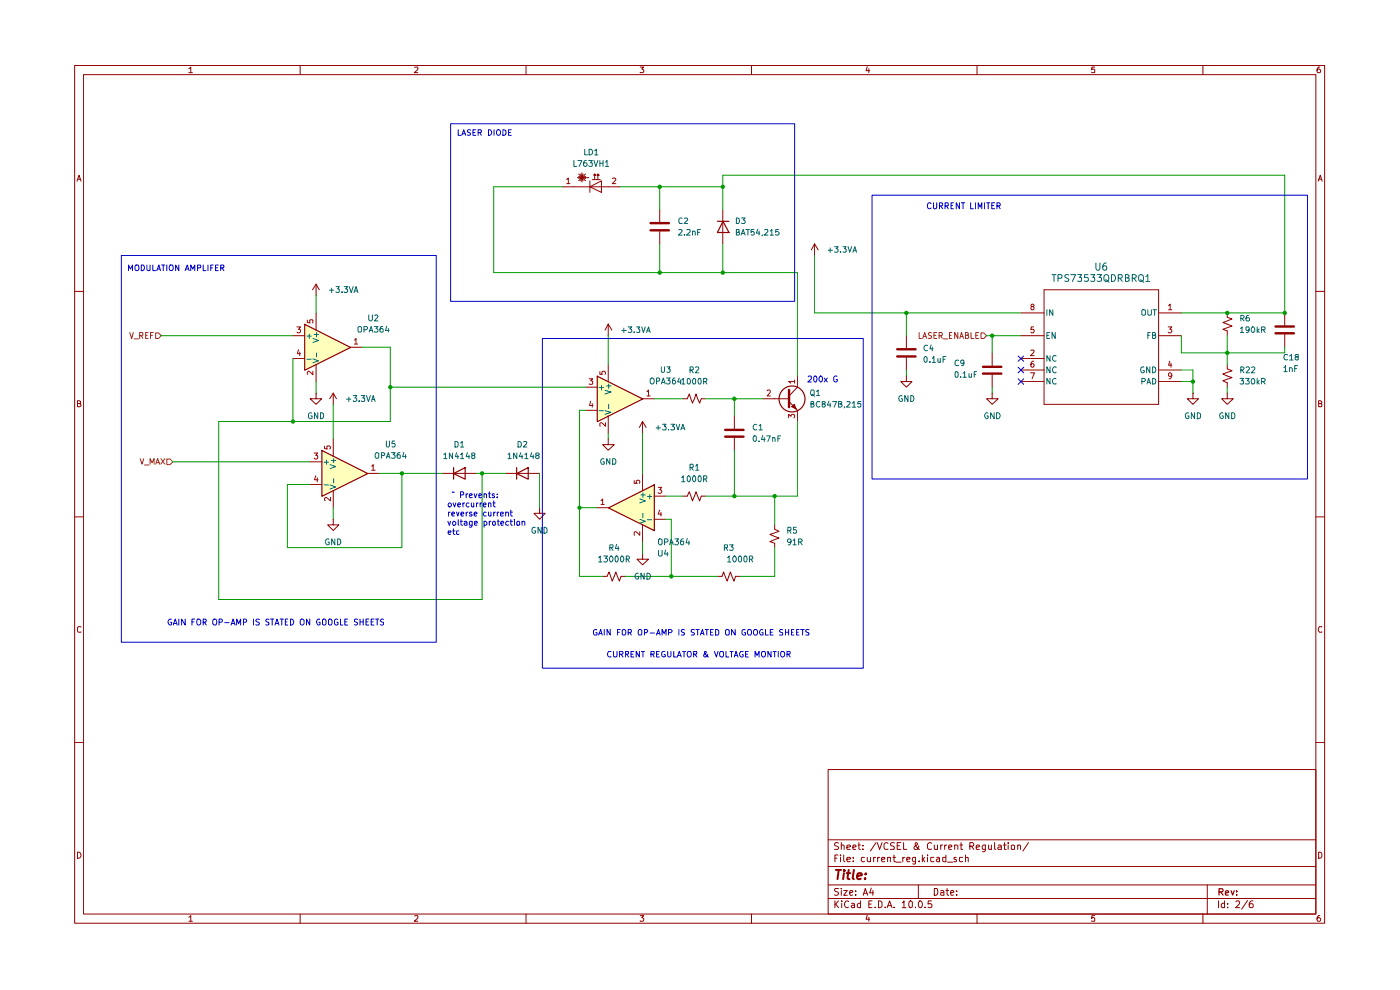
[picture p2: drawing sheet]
<svg xmlns="http://www.w3.org/2000/svg" width="297mm" height="210mm" viewBox="0 0 297 210" stroke-linecap="round" stroke-linejoin="round" font-family="sans-serif">
<g fill="none" stroke="#910000" stroke-width=".21">
<path d="M15.8 13.9h265.2v181.9h-265.2zM17.7 15.8h261.4v178.1h-261.4zM40 14.6l.5-.4v1.2M40 15.4h.8M63.7 13.9v1.9M88 14.3l.6-.1v.5l-.7 .7h.7M111.6 13.9v1.9M135.8 14.2h.8l-.5 .4 .5 .3-.1 .4h-.7M159.4 13.9v1.9M184 14.1l-.3 .9h.8M184.3 14.6v.8M207.3 13.9v1.9"/>
<path d="M232.2 14.2h-.5l-.1 .6 .1-.2h.4l.1 .2v.5h-.6M255.2 13.9v1.9M280 14.2a.55 .55 0 0 0-.6 .5l.2 .7h.4l.2-.2v-.3l-.3-.3h-.2l-.3 .3M16.3 38.4l.5-1.2 .4 1.2M16.5 38h.6M279.7 38.4l.4-1.2 .4 1.2M279.7 38h.6M15.8 61.8h1.9M279.1 61.8h1.9M16.4 85.6h.6v-.5l-.6-.1v1.3h.5l.3-.4-.3-.3M279.7 85.6h.5l.2-.3-.2-.3h-.5v1.3h.5l.2-.1v-.4l-.2-.2M15.8 109.6h1.9"/>
<path d="M279.1 109.6h1.9M17.2 133l-.6-.1-.2 .3v.7l.2 .2 .6-.1M280.4 133l-.5-.1-.2 .5 .2 .7 .5-.1M15.8 157.5h1.9M279.1 157.5h1.9M175.7 163.2h103.4v30.7h-103.4zM175.7 178.1h103.4M177.9 178.8l-.6-.1-.3 .4 .1 .2a.56 .56 0 0 1 .6 .3 .56 .56 0 0 1 0 .6h-.7M178.5 179.4l.1-.2 .5 .2v.8M178.5 178.7v1.5M179.7 179.7l.7-.1-.1-.3-.4-.1-.2 .2v.8h.6M180.9 179.7l.7-.1-.2-.4h-.3l-.2 .2v.6l.1 .2h.5"/>
<path d="M182 179.2h.5M182.2 178.7v1.3l.1 .2h.2M183.1 179.3v.1M185.8 178.7l-1.1 1.8M186.1 178.7l.5 1.5 .5-1.5M188.4 178.9l-.4-.2-.5 .4 .1 .9 .2 .2 .6-.1M189.7 178.8h-.6l-.2 .3 .2 .3a.53 .53 0 0 1 .5 .2 .53 .53 0 0 1 .1 .6h-.8M190.3 179.4h.5M191.1 178.7h-.8v1.5h.8M191.7 178.7v1.5h.7M194.9 179.4l-.3 .8-.6-.1v-.5l.7-.5-.1-.3-.3-.1a1.02 1.02 0 0 0 .8 1.5M197.6 178.9l-.4-.2-.4 .4 .1 .9 .1 .2 .6-.1"/>
<path d="M198.2 179.2l.1 1 .6-.1M198.9 179.2v1M199.6 179.2v1M200 179.2l-.4 .3M200.4 179.2v1M200.8 179.2l-.4 .3M201.3 179.7l.6-.1-.1-.4h-.4l-.1 .2v.6v.2h.5M202.5 179.4l.3-.2 .4 .2v.8M202.5 179.2v1M203.6 179.2h.6M203.9 178.7v1.5h.3M205.7 179.5l.8-.1a.45 .45 0 0 0-.2-.7h-.6v1.5"/>
<path d="M206.1 179.5l.5 .7M207.1 179.7l.7-.1v-.3l-.4-.1-.3 .2 .1 .8h.6M209 179.2v1.2l-.2 .3-.3-.1M209 179.3l-.4-.1-.2 .3 .1 .6 .5 .1M209.7 179.2l.1 1 .5-.1M210.3 179.2v1M211 178.7v1.3l.2 .2M211.8 179.3l.4-.1 .2 .2v.8h-.6v-.5l.6-.1M212.9 179.2h.5M213.1 178.7v1.5h.3M213.9 178.7v.2M213.9 179.2v1"/>
<path d="M214.5 179.4l.3-.2 .4 .2-.1 .8-.6-.1zM215.9 179.4l.2-.2 .4 .2v.8M215.9 179.2v1M218.2 178.7l-1.2 1.8M16.4 180.8a.65 .65 0 0 1 .8 .6 .65 .65 0 0 1-.8 .6zM40 194.6l.5-.4v1.2M40 195.4h.8M63.7 193.9v1.9M88 194.3l.6-.1v.5l-.7 .7h.7M111.6 193.9v1.9M135.8 194.2h.8l-.5 .5 .5 .2-.1 .4h-.7M159.4 193.9v1.9"/>
<path d="M175.7 190.6h103.4M175.7 187.7h103.4M175.7 183.8h103.4M177.1 191.1v1.4M177.1 182h.4M177.3 191.8l.6 .7M177.8 181.4h-.7v1.4M177.9 188.5l-.8 .1v.4l.6 .2 .2 .4-.4 .3-.5-.1M177.9 191.1l-.8 .8M178.3 181.4v.1M178.3 181.9v.9M178.5 188.5v.1"/>
<path d="M178.5 188.9v1M178.6 191.1v.2M178.6 191.6v.9M179 188.9h.7l-.7 1h.7M179 181.4v1.1l.2 .3M179.7 182.3l.7-.1-.1-.3h-.6v.1v.7h.6M180 191.3v-.1a.7 .7 0 0 0-.9 .5 .7 .7 0 0 0 .6 .8l.3-.1M180.3 189.4l.6-.2-.1-.3-.5 .1v.7l.1 .2 .5-.1M180.7 191.7l.4-.1 .2 .2v.7M181 182.6v.2M181 181.9v.1M181.3 191.9l-.7 .3 .2 .3 .5-.1"/>
<path d="M181.5 189.7v.2M181.5 189v.1M182.5 191.7a.45 .45 0 0 0-.6 .2l.1 .5h.5M182.5 191.1v1.4M183.1 180.1v.1M183.1 189.9l.5-1.4 .5 1.4M183.2 189.5h.8M183.4 181.9h-.5l-.2 .2v.4l.3 .3 .4-.1M184 194.1l-.3 .9h.8M184 181.9v.6a.37 .37 0 0 0 .3 .3 .37 .37 0 0 0 .4-.2M184.3 194.6v.8M184.3 191.8h.5"/>
<path d="M184.7 181.9v.9M184.8 188.4l-.3 1h.8M185 191.1h-.7v1.4h.7M185.2 188.9v1M185.3 181.9v.9M185.7 192.4v.1M185.8 181.9h-.4l-.1 .2M186.2 181.9v.9M186.4 191.1h.3l.4 .3v.8l-.4 .3h-.3zM186.6 181.9h-.2l-.2 .2M187 182.3l.7-.1-.1-.3h-.5l-.1 .1 .1 .7h.5M187.8 192.4v.1"/>
<path d="M188.2 192.5l.5-1.4 .5 1.4M188.3 182l.6-.1v.9M188.3 181.9v.9M188.4 192.1h.7M189.4 181.9h.6M189.7 192.4v.1M189.7 181.4v1.3l.3 .1M190.1 182.9h1.1M191.4 191.5l.4-.4v1.4M191.4 192.5h.8M191.5 181.9v.9M191.9 181.9h-.2l-.2 .2"/>
<path d="M192.4 182.3l.6-.1v-.3h-.6v.1v.7h.6M192.9 191.3l.3-.2 .4 .2-.1 1.1h-.6zM194.2 192.4v.1M194.2 182.7a.45 .45 0 0 1-.6-.2v-.5l.6-.1v1.2l-.2 .2-.4-.1M194.8 187.7v2.9M195 191.2l.2-.1a.75 .75 0 0 1 .5 .7 .75 .75 0 0 1-.5 .7l-.4-.5zM195 182.6v.2M195.7 181.4v1.4M195.8 182.2l.4 .6M196.2 181.9l-.5 .5M196.3 192.4v.1M196.8 181.4v.1"/>
<path d="M196.8 181.9v.9M197.6 191.1h-.7v.7h.7v.6h-.7M198.1 181.9l-.7 .1v.6l.3 .2 .4-.1M198.2 188.5h.5a.83 .83 0 0 1 .2 .9 .83 .83 0 0 1-.7 .5zM198.7 181.9h.5l.1 .9M199.3 182.2h-.4l-.3 .3 .3 .3 .4-.1M199.6 189h.6v.9M200.2 189.2l-.6 .2v.4h.6M200.7 181.9l-.7 .1v.6l.2 .2 .5-.1M200.7 188.9h.6M200.7 181.4v1.4M200.9 188.5v1.2l.4 .2"/>
<path d="M201 182.9h1.1M201.7 189.4l.7-.2-.1-.2-.5-.1-.1 .2 .1 .7h.5M202.9 181.9h-.5v.1l.1 .3 .4 .1v.3h-.5M202.9 189.7v.2M202.9 189v.1M204.2 181.9l-.7 .1v.6l.3 .2 .4-.1M204.8 182l.5-.1 .1 .9M204.8 181.4v1.4M207.3 193.9v1.9M232.2 194.2h-.5l-.1 .6 .1-.1h.4l.1 .1v.5h-.6M255.2 193.9v1.9M256.1 187.7v6.2"/>
<path d="M258.5 191.1v1.4M259.8 191.7l-.5-.1-.2 .3 .1 .5h.6M259.8 191.1v1.4M260.4 192.4v.1M260.4 191.7v.1M262.2 191.3l.2-.2h.3l.3 .4-.9 1h.9M264.7 191l-1.3 1.9M265.8 191.1h-.4a.96 .96 0 0 0-.2 1.3h.6l.1-.5-.3-.2-.5 .1-.1 .1M279.7 180.8h.4l.3 .3v.6l-.3 .3h-.4zM280 194.2a.55 .55 0 0 0-.6 .5l.2 .7h.4l.2-.2v-.3l-.3-.2h-.2l-.3 .2"/>
</g>
<path d="M258.6 189.2h.7l.2-.3-.1-.3-.8-.1v1.4M259 189.2l.5 .7M260 189.4l.6-.1-.1-.4-.4 .1-.1 .7 .1 .2h.5M261.2 188.9l.3 1 .3-1M262.3 189.8v.1M262.3 189v.2" fill="none" stroke="#910000" stroke-width=".25"/>
<path d="M177.3 184.5h1.1M177.9 184.5l-.2 2M179 185.2l-.1 1.3M179.1 184.5v.3M179.6 185.2h.8M180 184.5l-.2 1.7 .4 .3M181.1 184.5l-.2 1.7 .2 .3M181.8 185.9l1-.3v-.3a.6 .6 0 0 0-.9 .2v.9h.7M183.5 186.3v.2M183.7 185.3l.1 .1-.2 .1 .1-.2-.1 .2" fill="none" stroke="#910000" stroke-width=".42"/>
<g fill="#ffb">
<path d="M68.2 95.5l9.8 4.9-9.8 4.8z"/>
<path d="M64.6 68.8l9.7 4.9-9.7 4.8z"/>
<path d="M126.7 79.8l9.6 4.8-9.6 4.8z"/>
<path d="M129 107.7l9.8-4.9v9.7z"/>
</g>
<path d="M70.7 110.2v1.1h1.2l-1.2 1.2-1.2-1.2h1.2M70.7 110.2h.1M164.3 111.3v1l1 .4-2 .7 2 .7-2 .8 1 .3v1" fill="none" stroke="#910000" stroke-width=".21"/>
<path d="M35.4 97.4h.7l.6 .6-.6 .6h-.7z" fill="#fff"/>
<path d="M29.7 97.3l.4 1.2 .4-1.2M30.7 98.6h.9M31.8 98.5v-1.2l.5 .8 .4-.8v1.2M33 98.5l.4-1.2 .5 1.2M33.2 98.1h.6M34.1 97.3l.9 1.2M35 97.3l-.9 1.2M35.4 97.4h.7l.6 .6-.6 .6h-.7z" fill="none" stroke="#765500" stroke-width=".21"/>
<path d="M33 70.6h.6l.6 .6-.6 .6h-.6z" fill="#fff"/>
<path d="M27.5 70.5l.4 1.3 .4-1.3M28.5 71.9h.9M29.6 71.2h.5l.2-.2v-.3l-.2-.2h-.5v1.3M30 71.2l.3 .6M30.9 71.1h.3M31.4 70.5h-.5v1.3h.5M31.9 71.1h.4M32.5 70.5h-.6v1.3M33 70.6h.6l.6 .6-.6 .6h-.6z" fill="none" stroke="#765500" stroke-width=".21"/>
<g fill="none" stroke="#910000" stroke-width=".21">
<path d="M119.3 39.6h12.2M122.5 37.7h2.4M122.8 36.9l1.4 1.5M122.8 37.4l1.4 .4M123.2 36.9l.5 1.5M123.4 36.7v1.9M123.7 36.9l-.5 1.5M124.2 37.4l-1.4 .4M124.2 36.9l-1.4 1.5M125.1 39.6l2.5-1.2v2.4zM125.1 38.4v2.4M125.6 38.1h1.7"/>
<path d="M125.9 37.2l.3-.3 .2 .3-.2-.3v1.2M126.7 37.2l.1-.3 .3 .3-.3-.3v1.2M140 44.5v2.7M140 49.1v2.6M153.3 44.5v7.2M62.1 71.2h2.5M62.1 76h2.5M67.1 62.7h.1M67.1 60.3l-.8 1.2M67.1 60.3l.6 1.2M67.1 60.3v2.4M67.1 66.4v3.6"/>
<path d="M67.1 77.3v3.6M74.3 73.7h2.5M129 71.2h.1M129 68.8l-.6 1.2M129 68.8l.8 1.2M129 68.8v2.4M65.8 98h2.4M67.1 83.4v1.2h1.1l-1.1 1.2-1.3-1.2h1.3M67.1 83.4h.1M70.7 85.8h.1M70.7 83.4v2.4M70.7 93.1v3.7"/>
<path d="M70.7 83.4l-.8 1.2M70.7 83.4l.7 1.2M144.9 84.6h.9l.4-1 .7 1.9 .8-1.9 .7 1.9 .4-.9h.9M65.8 102.8h2.4M70.7 104.1v3.6M78 100.4h2.4"/>
</g>
<path d="M152.2 46.9h2.4M153.4 46.9l1.2 2.4h-2.4zM64.6 68.8l9.8 4.9-9.8 4.8zM68.3 95.5l9.7 5-9.7 4.8z" fill="none" stroke="#910000" stroke-width=".25"/>
<g fill="none" stroke="#b90000" stroke-width=".21">
<path d="M120.2 38.1l.4-.3v1.1M120.2 38.9h.7M129.9 37.8h.5l.2 .2-.7 .9h.7M63 69.3h.8l-.5 .6 .5 .1v.4l-.3 .2h-.3l-.2-.2M63.3 74.2l-.2 .8h.7M63.6 74.7v.7M65.2 67.9v.5l.6 .1-.1-.6h.7l-.1 .6M66.4 78.7v.8l-.9-.8-.3 .3 .1 .4M75.2 72.1l.3-.3v1.2M75.2 73h.7M66.6 96.1h.8l-.4 .5h.3v.7l-.5 .1-.2-.2M68.8 94.7v.5l.6 .1-.1-.6h.7l.1 .4-.2 .2"/>
<path d="M78.8 98.9l.4-.3v1.1M78.8 99.7h.8M67 100.9l-.3 .9h.8M67.3 101.3v.9M70.1 105.5v.8l-.9-.8-.4 .3 .2 .4"/>
</g>
<g fill="none" stroke="#006665" stroke-width=".21">
<path d="M65.1 71.3h.9M65.1 76.2h.9M65.6 70.9v.9M66.4 76.1l1.2 .4-1.2 .5M66.4 71.8l1.2 .4-1.2 .4M66.6 71h1M67.1 70.5v1M67.1 74.8v.9M68.8 98h.9M69.3 97.6v.9M70 98.6l1.2 .4-1.2 .4M70.3 97.7h.9"/>
<path d="M70.8 97.3v.8M68.8 102.9h.9M70 102.9l1.2 .4-1.2 .4M70.8 101.5v.9"/>
</g>
<path d="M138 47.3h3.9M138 48.9h3.9" fill="none" stroke="#910000" stroke-width=".51"/>
<path d="M208.1 70.6h.6l.6 .6-.6 .6h-.6z" fill="#fff"/>
<g fill="none" stroke="#765500" stroke-width=".21">
<path d="M195 70.5v1.3h.5M195.8 71.8l.4-1.3 .4 1.3M195.9 71.4h.5M197.6 70.6l-.4-.1-.3 .3 .1 .2 .5 .2v.5h-.6M198.1 71.1h.4M198.7 70.5h-.6v1.3h.6M199.2 71.2h.5l.2-.2v-.3l-.2-.2h-.5v1.3M199.6 71.2l.3 .6M200.2 71.9h.9M201.4 71.1h.4M201.9 70.5h-.5v1.3h.5M203.2 70.5v1.3l-.7-1.3v1.3"/>
<path d="M203.6 71.8l.4-1.3 .4 1.3M203.7 71.4h.6M204.8 71.1l.6-.1v-.3l-.2-.2h-.4v1.3l.6-.1 .1-.3-.3-.3M206 70.5v1.3h.6M207 71.1h.4M207.6 70.5h-.6v1.3h.6M208.1 70.6h.6l.6 .6-.6 .6h-.6z"/>
</g>
<path d="M172.8 54.2h.1M172.8 51.7l-.7 1.3M172.8 51.7l.8 1.3M172.8 51.7v2.5M164.3 84.6h3.1M167.4 85.2l1.8 1.8M169.2 82.1l-1.8 1.9" fill="none" stroke="#910000" stroke-width=".21"/>
<path d="M167.4 82.7v3.7" fill="none" stroke="#910000" stroke-width=".51"/>
<circle cx="168" cy="84.6" r="2.75" fill="none" stroke="#910000" stroke-width=".25"/>
<path d="M168 86.3l.5-.5 .4 1z" fill="#910000"/>
<g fill="none" stroke="#910000" stroke-width=".21">
<path d="M129 77.3v3.6M169.2 79.8v2.3M192.3 79.8v1.1h1.2l-1.2 1.2-1.2-1.2h1.2M192.3 79.8h.1M192.3 71.2v2.7M192.3 75.9v2.6M210.5 74.8v2.8M210.5 79.5v2.6M216.6 66.4h4.9M216.6 76h4.9M216.6 71.2h4.9M216.6 78.5h4.9"/>
<path d="M221.5 61.5h24.3v24.3h-24.3zM245.8 66.4h4.8M245.8 71.2h4.8M245.8 78.5h4.8M260.4 77.3v.9l1 .5-2 .6 2 .8-2 .7 1 .4v.9M260.4 66.4v.9l1 .4-2 .7 2 .8-2 .7 1 .3v1M272.5 66.4v2.6M272.5 71v2.7M124.2 82.1h2.5M124.2 87h2.5M129 93.1v1.2h1.3l-1.3 1.2-1.2-1.2h1.2M129 93.1h.1"/>
<path d="M129 88.2v3.7M136.3 91.9h.1M136.3 84.6h2.5M136.3 89.4l-.7 1.3M136.3 89.4l.8 1.3M136.3 89.4v2.5M155.8 88.2v2.7M155.8 92.9v2.6M161.9 84.6h2.4M168 86.3l.5-.5 .4 1zM169.2 87v2.4M210.5 83.4v1.2h1.3l-1.3 1.2-1.2-1.2h1.2"/>
<path d="M210.5 83.4h.1M216.6 80.9h4.9M245.8 80.9h4.8M253.1 83.4v1.2h1.2l-1.2 1.2-1.2-1.2h1.2M253.1 83.4h.1M260.4 83.4v1.2h1.2l-1.2 1.2-1.2-1.2h1.2M260.4 83.4h.1M93.8 100.4h7.3M107.2 100.4h7.3M114.5 107.7v1.2h1.2l-1.2 1.3-1.2-1.3h1.2M114.5 107.7h.1M126.7 107.7h2.3"/>
<path d="M136.3 117.4v1.2h1.3l-1.3 1.2-1.2-1.2h1.2M136.3 117.4h.1M136.3 100.4v3.7M136.3 111.3v3.7M138.8 105.2h2.4M138.8 110.2h2.4M144.9 105.2h.9l.4-.9 .7 2 .8-2 .7 2 .4-1.1h.9M127.8 122.3h1l.4-1 .7 2 .7-2 .8 2 .3-1h1M152.1 122.3h1.1l.3-1 .8 2 .6-2 .8 2 .3-1h1.1"/>
</g>
<g fill="none" stroke="#b90000" stroke-width=".21">
<path d="M127.3 78.8v.6h.5l-.1-.4 .2-.3 .5 .1v.6M218.6 79.1h.9l-.5 1.3M218.7 74.3h.6l.1 .3-.8 .8h.8M219 65l-.3-.2a.35 .35 0 0 1 .3-.3 .35 .35 0 0 1 .4 .3l-.3 .2a.4 .4 0 0 0-.4 .2 .4 .4 0 0 0 .1 .5l.5-.1a.36 .36 0 0 0-.2-.6M219.3 69.3h-.5l-.1 .6h.6v.6l-.4 .1-.2-.2M219.3 76.6a.72 .72 0 0 0-.6 .6 .72 .72 0 0 0 .3 .7l.3-.1 .1-.4a.35 .35 0 0 0-.4-.3 .35 .35 0 0 0-.3 .3M247.8 69.3h.8l-.4 .6 .4 .1v.4l-.3 .2h-.3l-.2-.2M247.9 64.9l.3-.4v1.2M247.9 65.7h.7M248.2 76.6l-.3 .9h.7M248.4 77v.9M248.6 79.6l-.3 .2h-.4v-.6l.4-.1a.72 .72 0 0 1 .3 .7 .72 .72 0 0 1-.6 .6"/>
<path d="M125 80.4h.7l-.4 .4 .4 .1v.6h-.7M125.3 85.1l-.2 .9h.7M125.6 85.6v.8M128.4 89.7v.7l-.8-.7-.3 .1v.6M137.2 83.1l.4-.4v1.3M137.2 84h.7M162.7 82.9l.2-.2h.3l.2 .2v.3l-.7 .8h.7M167.3 88.6v-.7l.5 .4 .1-.3h.6l.1 .5-.2 .1M168.6 80.9h-1.3l.4 .4M168.6 80.6v.7M127.5 106.2l.3-.4v1.2M127.5 107h.7"/>
<path d="M134.5 101.9v.6h.6l-.1-.4 .2-.2h.4v.6M135.7 112.8v.7l-.8-.7-.4 .1 .1 .6M139.6 103.4h.8l-.4 .5 .3 .1 .1 .4-.3 .2h-.3l-.2-.1M140 108.2l-.4 .9h.8M140.2 108.7v.8"/>
</g>
<path d="M190.3 74.1h3.9M190.3 75.6h3.9M208.5 77.8h3.9M208.5 79.2h3.9M270.6 69.3h3.9M270.6 70.7h3.9M153.8 91.2h3.9M153.8 92.6h3.9" fill="none" stroke="#910000" stroke-width=".51"/>
<g fill="none" stroke="#006665" stroke-width=".21">
<path d="M222.1 71.1h.4M222.1 65.7v1.2M222.7 70.5h-.6v1.3h.6M222.8 75.4v1.2l-.7-1.2v1.2M222.8 77.8v1.3l-.7-1.3v1.3M223.4 65.7v1.2l-.7-1.2v1.2M223.9 70.5v1.3l-.7-1.3v1.3M224 75.5l-.5-.1a.61 .61 0 0 0-.2 .8 .61 .61 0 0 0 .7 .3M224 78l-.1-.2a.64 .64 0 0 0-.6 .6 .64 .64 0 0 0 .6 .7l.1-.2M242.4 65.7h.4l.2 .2v.8l-.3 .2-.5-.2v-.8zM242.7 77.9l-.1-.1a.64 .64 0 0 0-.6 .6 .64 .64 0 0 0 .5 .7l.2-.2v-.3h-.2M243.5 65.7v.9l.3 .3 .4-.1 .1-.2v-.9"/>
<path d="M243.5 71.1h.3M243.9 77.8v1.3l-.7-1.3v1.3M244 70.5h-.5v1.3M244.5 71.1l.6-.1v-.3l-.2-.2h-.4v1.3l.6-.1 .1-.3-.3-.3M244.5 77.8a.64 .64 0 0 1 .7 .6 .64 .64 0 0 1-.7 .7zM244.6 65.7h.8M244.9 65.7v1.2M127.1 82.2h.9M127.1 87.1h.9M127.6 81.8v.9M128.4 87.1l1.2 .4-1.2 .4M128.4 82.8l1.2 .3-1.2 .5"/>
<path d="M128.7 81.9h.9M129.1 81.5v.9M129.1 85.8v.9M222.8 80.3v1.2l-.7-1.2v1.2M224 80.4a.61 .61 0 0 0-.7 .3 .61 .61 0 0 0 .2 .8l.5-.1M242.2 80.9h.5l.3-.2-.1-.3-.7-.1v1.2M243.3 81.5l.4-1.2 .4 1.2M243.4 81.1h.6M244.5 80.3a.66 .66 0 0 1 .7 .4 .66 .66 0 0 1-.3 .8h-.4zM135.7 110.2l1.2 .4-1.2 .4M135.7 105.8l1.2 .5-1.2 .4M136 105h.9"/>
<path d="M136.4 104.6v.9M136.4 108.9v.9M137.3 105.3h1M137.3 110.2h1M137.8 104.9v.9"/>
</g>
<path d="M126.7 79.8l9.7 4.8-9.7 4.9zM96.2 99.2v2.4M109.6 99.2v2.4M96.2 100.5l2.5-1.3v2.4zM109.6 100.5l2.5-1.3v2.4zM129.1 107.7l9.7-4.9v9.8z" fill="none" stroke="#910000" stroke-width=".25"/>
<g fill="none" stroke="#090" stroke-width=".21">
<path d="M119.3 39.6h-14.6v18.2h64.5v22M131.5 39.6h21.8M140 39.6v4.9M140 51.7v6.1M153.3 44.5v-7.3h119.2v29.2h-21.9M153.3 51.7v6.1M172.8 54.2v12.2h43.8M34.2 71.2h27.9M62.1 76v13.4M67.1 62.7v3.7M76.8 73.7h6v15.7h-36.4v37.8h55.9v-26.8M129 71.2v6.1"/>
<path d="M192.3 66.4v4.8M192.3 78.5v1.3M209.3 71.2h7.3M210.5 71.2v3.6M250.6 71.2v3.6h21.9v-1.1M250.6 78.5h2.5v4.9M260.4 71.2v6.1M36.7 98h29.1M67.1 80.9v2.5M70.7 85.8v7.3M82.8 82.1h41.4M124.2 87h-1.3v35.3h4.9"/>
<path d="M129 91.9v1.2M136.3 91.9v8.5M138.8 84.6h6.1M149.7 84.6h12.2M155.8 84.6v3.6M155.8 95.5v9.7M169.2 89.4v15.8h-19.5M210.5 82.1v1.3M250.6 80.9h2.5M260.4 82.1v1.3M70.7 107.7v2.5M80.4 100.4h13.4"/>
<path d="M85.3 100.4v15.8h-24.3v-13.4h4.8M101.1 100.4h6.1M114.5 100.4v7.3M122.9 107.7h3.8M136.3 115v2.4M141.2 105.2h3.7M141.2 110.2h1.2v12.1M164.3 105.2v6.1M164.3 116.2v6.1h-7.2M132.7 122.3h19.4"/>
</g>
<g fill="none" stroke="#0000ca" stroke-width=".21">
<path d="M95.6 26.2h73v37.7h-73zM97.2 27.5v1.2h.6M98 28.7l.4-1.2 .4 1.2M98.1 28.4h.5M99.8 27.6h-.6v.4l.5 .2 .1 .2-.2 .3-.5-.1M100.3 28.1h.5M100.9 27.5h-.6v1.2h.6M101.4 28.1h.6l.1-.5-.7-.1v1.2M101.8 28.1l.3 .6M103.6 27.5a.6 .6 0 0 1 .7 .6 .6 .6 0 0 1-.7 .6zM104.8 27.5v1.2M105.4 27.7l.3-.2a.6 .6 0 0 1 .5 .6 .6 .6 0 0 1-.5 .6l-.4-.4z"/>
<path d="M106.7 27.5l.6 .2 .1 .3-.1 .5-.4 .2h-.2zM107.9 28.1h.4M108.5 27.5h-.6v1.2h.6M25.7 54.2h66.8v82h-66.8zM27.3 57.4v-1.2l.4 .9 .4-.9v1.2M28.8 56.2h.5l.2 .4-.1 .6-.3 .2-.3-.1-.2-.3zM30 56.2h.4a.66 .66 0 0 1 .2 .8 .66 .66 0 0 1-.6 .4zM31.2 56.2v1l.2 .2 .4-.1v-1.1M32.4 56.2v1.2h.6M33.3 57.4l.4-1.2 .3 1.2M33.4 57.1h.6M34.3 56.2h.7"/>
<path d="M34.6 56.2v1.2M35.4 56.2v1.2M36.1 56.2h.5l.1 .4v.6l-.3 .2-.3-.1-.2-.3zM37.9 56.2v1.2l-.6-1.2v1.2M39.3 57.4l.4-1.2 .4 1.2M39.4 57.1h.6M40.5 57.4v-1.2l.4 .9 .4-.9v1.2M41.9 56.8h.6v-.6h-.6v1.2M43.1 56.2v1.2h.6M44.1 56.2v1.2M44.7 56.8h.3M45.2 56.2h-.5v1.2"/>
<path d="M45.7 56.8h.4M46.3 56.2h-.6v1.2h.6M46.8 56.8h.6v-.6h-.6v1.2M47.1 56.8l.4 .6M185 41.4h92.4v60.2h-92.4zM197.5 43.2l-.4-.2-.3 .4v.5l.1 .3 .4 .1 .2-.2M198 43v1.1l.2 .2 .4-.1 .1-.2v-1M199.3 43.7l.6-.1v-.5l-.6-.1v1.3M199.6 43.7l.4 .6M200.5 43.7l.7-.1v-.4l-.2-.2h-.5v1.3M200.8 43.7l.4 .6M201.8 43.6h.3"/>
<path d="M202.3 43h-.5v1.3h.5M203.5 43v1.3l-.6-1.3v1.3M204 43h.6M204.3 43v1.3M205.9 43v1.3h.6M206.9 43v1.3M207.5 44.3v-1.3l.4 .9 .4-.9v1.3M208.9 43v1.3M209.3 43h.7M209.6 43v1.3M210.4 43.6h.4M211 43h-.6v1.3h.6"/>
<path d="M211.5 43.7l.7-.1v-.4l-.2-.2h-.5v1.3M211.8 43.7l.4 .6M115.1 71.8h68v69.9h-68zM171.5 79.9l.1-.1h.4l.1 .1v.5l-.7 .6h.7M172.9 79.8a.68 .68 0 0 1 .4 .6 .68 .68 0 0 1-.4 .6l-.3-.2v-.8zM177.5 79.8h-.3l-.3 .3v.6l.1 .2 .4 .1 .2-.1v-.4h-.2M173.8 80l.3-.2a.68 .68 0 0 1 .4 .6 .68 .68 0 0 1-.4 .6 .77 .77 0 0 1-.3-1zM174.8 80.2l.7 .8M175.5 80.2l-.7 .8M95 110.6l.3 .8 .3-.8M95.1 112.9h.6l-.1-.3h-.4l-.1 .2v.4l.2 .2 .3-.1M95.2 106.8l.3-.1 .3 .2v.4l-.3 .2-.4-.2z"/>
<path d="M95.2 108.6v.9M95.5 108.6l-.3 .3M95.8 109.1l.6-.1-.1-.4-.5 .2v.5l.2 .2 .4-.1M95.9 104.5l.2-.2 .3 .2M96 112.6h.5M96.1 106.7l.3 .8 .3-.8M96.1 110.7l.3-.1 .3 .2-.1 .5h-.5zM96.2 112.2v1l.3 .2M96.9 108.6l.2 .9 .3-.9M97.1 107.1l.6-.1-.2-.3-.4 .2v.5l.2 .1 .3-.1M97.2 110.2v1.1l.2 .1M97.4 112.6l-.5 .1v.6h.5"/>
<path d="M97.6 110.6h.5M97.7 105l.6-.1v-.5l-.6-.1v1.3M97.8 109.1l.6-.1-.2-.4-.4 .2v.5l.2 .2 .3-.1M97.8 110.2v1.1l.3 .1M98.2 106.7v.8M98.5 110.7l.4-.1 .2 .1v.7M98.6 106.7l-.4 .2M98.9 104.7v.9M98.9 108.6v.9M99.1 110.9l-.6 .1v.3h.6M99.2 104.7l-.3 .3M99.2 108.6l-.3 .3"/>
<path d="M99.5 106.8l-.4-.1-.2 .2v.4l.2 .2 .4-.1M99.6 105.2l.6-.2v-.2l-.5-.1-.1 .2v.5l.1 .2 .5-.1M100 106.7v.7l.2 .1 .3-.1M100.1 108.7l-.4-.1-.1 .3 .4 .2 .2 .2-.2 .2-.4-.1M100.2 110.6v1l-.3 .2h-.3M100.2 110.7l-.5-.1-.1 .1v.6h.6M100.5 106.7v.8M100.6 104.7l.2 .9 .4-.9M100.6 109.1l.6-.1-.2-.4-.4 .2v.5l.2 .2 .3-.1M100.7 111l.6-.1-.2-.3-.4 .1v.6h.5M101.1 106.7v.8M101.4 106.7l-.3 .2"/>
<path d="M101.6 105.2l.6-.2-.1-.2h-.5v.7h.5M101.9 106.7v.8M102.2 106.7l-.3 .2M102.5 107.1l.6-.1-.1-.3-.5 .2v.5l.2 .1 .3-.1M102.7 104.8l.3-.1 .2 .2v.7M102.7 110.7l.3-.1 .3 .2-.1 .5h-.5M102.7 104.7v.9M102.7 110.6v1.2M103.1 108.7l-.3-.1-.3 .3v.3l.3 .3 .3-.1M103.6 106.9l.2-.2 .3 .1v.7M103.6 108.6v.7l.2 .2 .3-.2M103.6 104.7h.5"/>
<path d="M103.6 106.7v.8M103.8 104.3v1.2l.3 .1M103.8 110.6v.8M104.1 110.6l-.3 .2M104.1 108.6v.9M104.6 110.7l.3-.1 .2 .1v.6h-.5zM104.6 106.7h.5M104.7 106.3v1.1l.4 .1M104.7 108.6v.9M104.9 104.8l-.3-.1-.2 .2 .2 .3h.3v.3h-.5M105.1 108.6l-.4 .3M105.5 105.4v.2"/>
<path d="M105.5 104.8v.1M105.5 108.6v.9M105.5 110.6h.4M105.7 110.2v1.1l.2 .1M105.8 108.6l-.3 .3M106.2 109.1l.6-.1v-.3l-.5-.1-.1 .2v.5l.1 .2 .5-.1M106.3 111l.6-.1-.2-.3-.4 .1v.6l.1 .1 .4-.1M107.3 108.8l.1-.2 .5 .2v.7M107.3 108.6v.9M107.9 110.7l-.4-.1-.2 .2 .1 .5h.5M108.2 108.6h.5M108.2 110.6h.5"/>
<path d="M108.4 108.2v1.1l.3 .2M108.4 110.2v1.1l.3 .1M109.1 110.2v.1M109.1 110.6v.8M109.6 110.7l.2-.1 .4 .1v.6h-.6zM110.7 110.7l.2-.1 .4 .1v.7M110.7 110.6v.8M36.3 131.4l-.1-.1a.64 .64 0 0 0-.6 .6 .64 .64 0 0 0 .6 .7l.2-.2v-.4h-.2M36.7 132.6l.5-1.3 .4 1.3M36.8 132.3h.6M37.9 131.3v1.3M39.3 131.3v1.3l-.8-1.3v1.3"/>
<path d="M40.7 131.9h.5M41.3 131.3h-.6v1.3M42 131.3l.3 .1a.74 .74 0 0 1 .2 1l-.5 .2a.86 .86 0 0 1 0-1.3zM43.1 132l.6-.1v-.5l-.6-.1v1.3M43.4 132l.4 .6M45.2 131.5l.3-.2 .4 .2 .1 .7-.4 .4-.4-.2zM46.5 132l.6-.1 .1-.4-.7-.2v1.3M47.7 132.1h.9M49 132.6l.4-1.3 .5 1.3M49.1 132.3h.6M50.2 132.6v-1.3l.4 1 .5-1v1.3M51.6 132l.6-.1v-.5l-.6-.1v1.3"/>
<path d="M53.8 131.3v1.3M55 131.4l-.5-.1-.2 .3 .1 .2 .5 .2 .1 .3-.2 .3-.5-.1M57.1 131.4h-.6v.4l.5 .2 .1 .3-.3 .3-.4-.1M57.4 131.3h.7M57.7 131.3v1.3M58.3 132.6l.5-1.3 .4 1.3M58.5 132.3h.5M59.4 131.3h.7M59.8 131.3v1.3M60.5 131.9h.4M61 131.3h-.5v1.3h.5M61.6 131.3a.64 .64 0 0 1 .7 .7 .64 .64 0 0 1-.7 .6z"/>
<path d="M63.8 131.5l.2-.2 .4 .2 .1 .7-.3 .4-.4-.2zM65.7 131.3v1.3l-.7-1.3v1.3M67.8 131.4l-.1-.1a.64 .64 0 0 0-.6 .6 .64 .64 0 0 0 .6 .7l.2-.2v-.4h-.2M68.4 131.5l.5-.2a.86 .86 0 0 1 0 1.3l-.5-.2zM69.7 131.5l.5-.2a.86 .86 0 0 1 0 1.3l-.5-.2zM71.6 131.4l-.3-.1-.3 .4v.6l.3 .3 .4-.2v-.4h-.2M72.2 131.3v1.3h.5M73.2 131.9h.4M73.7 131.3h-.5v1.3h.5M75.9 131.4l-.5-.1-.2 .2v.3l.5 .2 .2 .3-.3 .3-.4-.1M76.4 131.9h.6M76.4 131.3v1.3"/>
<path d="M77 131.3v1.3M77.6 131.9h.5M78.2 131.3h-.6v1.3h.6M78.7 131.9h.5M79.3 131.3h-.6v1.3h.6M79.7 131.3h.7M80 131.3v1.3M81.4 131.4l-.5-.1-.2 .3 .1 .2 .6 .3v.3l-.2 .2-.5-.1M126.6 133.6h-.5l-.2 .3v.6l.2 .2 .6-.1v-.4h-.3M127 134.7l.4-1.2 .4 1.2M127.1 134.4h.6M128.2 133.5v1.2"/>
<path d="M129.5 133.5v1.2l-.7-1.2v1.2M129.6 138.3l-.5-.1a.61 .61 0 0 0-.2 .7 .61 .61 0 0 0 .7 .4M130.1 138.2v.9l.3 .3 .4-.1 .1-.2v-.9M131 134.1h.4M131.4 138.8h.6l.2-.5-.2-.1h-.6v1.2M131.6 133.5h-.6v1.2M131.7 138.8l.5 .6M132 133.7l.5-.2a.86 .86 0 0 1 .1 1.2h-.4l-.2-.2zM132.7 138.8h.6v-.6h-.6v1.2M132.9 138.8l.5 .6M133.3 134.2h.5l.1-.2v-.3l-.1-.2h-.5v1.2M133.6 134.2l.3 .5"/>
<path d="M133.9 138.8h.4M134.5 138.2h-.6v1.2h.6M135.6 133.5l.5 .2v.8l-.1 .2h-.4a.86 .86 0 0 1 0-1.2zM135.6 138.2v1.2l-.6-1.2v1.2M136.1 138.2h.6M136.4 138.2v1.2M136.7 134.2h.5l.2-.4-.2-.3h-.5v1.2M137.9 134.3h1M138.1 138.8h.6l.1-.5-.7-.1v1.2M138.4 138.8l.4 .6M139.3 134.7l.4-1.2 .3 1.2M139.3 138.8h.4"/>
<path d="M139.4 134.4h.6M139.9 138.2h-.6v1.2h.6M140.5 134.7v-1.2l.4 .9 .4-.9v1.2M141.1 138.2h-.5l-.2 .2 .1 .8 .3 .2 .3-.1v-.4h-.2M141.6 138.2v.9a.35 .35 0 0 0 .4 .3 .35 .35 0 0 0 .3-.3v-.9M141.8 134.2h.5l.3-.4-.3-.3h-.5v1.2M142.9 138.2v1.2h.6M143.7 139.4l.4-1.2 .4 1.2M143.9 139h.5M144 133.5v1.2M144.8 138.2h.7M145.1 138.2v1.2"/>
<path d="M145.2 133.6l-.4-.1-.3 .3 .1 .2 .5 .2v.5h-.6M147.2 138.8h.5v-.6h-.5v1.2M147.3 133.6l-.5-.1-.2 .2v.3l.7 .4-.1 .3h-.6M147.4 138.8l.4 .6M147.7 133.5h.6M148 133.5v1.2M148.6 134.7l.4-1.2 .4 1.2M148.7 134.4h.6M149.6 133.5h.7M149.9 133.5v1.2M150.1 138.8l-.2 .5a.36 .36 0 0 1-.5 0 .36 .36 0 0 1 0-.5l.4-.3v-.3h-.3l-.1 .2 .9 1M150.7 134.1h.4"/>
<path d="M151.3 133.5h-.6v1.2h.6M151.6 138.2l.4 1.2 .3-1.2M151.8 133.5l.5 .1 .2 .3v.6l-.2 .2h-.5zM153.9 133.7l.3-.2 .5 .2v.8l-.2 .2h-.4l-.2-.2zM154 138.2v1.2h.6M154.9 138.2h.6M155.2 138.2v1.2M155.8 139.4l.3-1.2 .5 1.2M155.9 139h.6M156 133.5v1.2l-.8-1.2v1.2M157.7 138.2h-.6a.61 .61 0 0 0-.2 .7 .61 .61 0 0 0 .8 .4v-.4h-.2M158.1 133.6l-.3-.1-.4 .4v.6l.3 .2 .5-.1v-.4h-.3"/>
<path d="M158.2 138.8h.4M158.7 133.7l.2-.2 .4 .1a.87 .87 0 0 1 0 1.1h-.5l-.2-.3zM158.8 138.2h-.6v1.2h.6M159.9 133.7l.3-.2 .3 .1a.87 .87 0 0 1 0 1.1h-.5l-.1-.3zM160.2 139.4v-1.2l.4 .8 .4-.8v1.2M161.7 138.2h.5a.77 .77 0 0 1-.1 1.2l-.4-.1a.87 .87 0 0 1 0-1.1zM161.8 133.6l-.1-.1a.66 .66 0 0 0-.6 .5 .66 .66 0 0 0 .3 .7l.5-.1v-.4h-.3M162.4 133.5v1.2h.6M163.4 134.1h.4M163.6 138.2v1.2l-.7-1.2v1.2M164 133.5h-.6v1.2h.6M164 138.2h.7"/>
<path d="M164.3 138.2v1.2M165.1 138.2v1.2M165.8 138.2h.4a.74 .74 0 0 1 .2 1l-.5 .2a.86 .86 0 0 1-.1-1.2zM166 133.6l-.4-.1-.2 .3v.2l.6 .3v.3l-.6 .1M166.6 134.1h.7M166.6 133.5v1.2M167 138.8h.6v-.6h-.6v1.2M167.2 138.8l.4 .6M167.3 133.5v1.2M167.9 134.1h.3M168.4 133.5h-.5v1.2h.5M169 134.1h.3"/>
<path d="M169.5 133.5h-.5v1.2h.5M169.8 133.5h.8M170.3 133.5v1.2M171.6 133.6l-.4-.1-.3 .2v.3l.6 .2 .1 .2-.1 .3h-.6"/>
<circle cx="146.2" cy="138.7" r=".58"/>
<circle cx="153.1" cy="138.7" r=".57"/>
</g>
<path d="M216 75.5l1.2 1.1M216 77.9l1.2 1.2M217.2 75.5l-1.2 1.1M217.2 77.9l-1.2 1.2M216 80.4l1.2 1.1M217.2 80.4l-1.2 1.1" fill="none" stroke="#00008a" stroke-width=".21"/>
<g fill="#090">
<circle cx="155.8" cy="84.6" r=".47"/>
<circle cx="210.5" cy="71.2" r=".47"/>
<circle cx="192.3" cy="66.4" r=".47"/>
<circle cx="62.1" cy="89.4" r=".47"/>
<circle cx="82.8" cy="82.1" r=".47"/>
<circle cx="85.3" cy="100.4" r=".47"/>
<circle cx="153.3" cy="39.6" r=".47"/>
<circle cx="153.3" cy="57.8" r=".47"/>
<circle cx="140" cy="57.8" r=".47"/>
<circle cx="140" cy="39.6" r=".47"/>
<circle cx="260.4" cy="66.4" r=".47"/>
<circle cx="272.5" cy="66.4" r=".47"/>
<circle cx="253.1" cy="80.9" r=".47"/>
<circle cx="260.4" cy="74.8" r=".47"/>
<circle cx="122.9" cy="107.7" r=".47"/>
<circle cx="102.3" cy="100.4" r=".47"/>
<circle cx="164.3" cy="105.2" r=".47"/>
<circle cx="155.8" cy="105.2" r=".47"/>
<circle cx="142.4" cy="122.3" r=".47"/>
</g>
<g fill="none" stroke="#006665" stroke-width=".21">
<path d="M121.8 34v1.3h.5M122.6 34h.8l-.5 1.3M124 31.7v1.2h.6M124.4 34l-.4 .2-.2 .9 .2 .2h.3l.2-.2-.1-.6h-.4l-.2 .3M124.9 34h.7l-.4 .5 .4 .1v.5l-.2 .2h-.3l-.2-.2M125 31.7h.5a.66 .66 0 0 1 .2 .8 .66 .66 0 0 1-.7 .4zM126 34l.4 1.3 .4-1.3M126.2 32l.3-.3v1.2M126.2 32.9h.6M127.3 34v1.3M127.3 34.6h.6M127.9 34v1.3"/>
<path d="M128.4 34.4l.4-.4v1.3M128.4 35.3h.7M144 48.8l.5-.1 .2 .3-.8 .9h.8M144.7 46.3a.45 .45 0 0 0-.7 .2v.7l.2 .2 .5-.1M145.2 49.8v.1M145.2 46.3l.4-.1 .3 .4-.8 .8h.8M145.7 48.8l.6-.1 .1 .5-.8 .7h.8M146.9 49.2l.2-.2 .3 .1 .1 .8M146.9 49v.9M148 49.3h.4M148.6 48.7h-.6v1.2M156.2 49.3h.4l.2-.2-.1-.4h-.5v1.2l.6-.1 .1-.4-.3-.1"/>
<path d="M156.2 46.2a.66 .66 0 0 1 .7 .5 .66 .66 0 0 1-.3 .7h-.4zM157.2 49.9l.5-1.2 .4 1.2M157.3 46.2h.8l-.4 .5 .4 .2v.3l-.2 .2-.6-.1M157.4 49.5h.5M158.2 48.7h.8M158.7 48.7v1.2M159.9 48.7h-.6v.6l.5-.2 .2 .3-.1 .4h-.6M160.8 48.6l-.4 .8h.8M161 49v.9M161.8 49.8l-.2 .2M162.2 48.8l.6-.1 .1 .3-.8 .9h.8M163.4 49l.3-.3v1.2"/>
<path d="M163.4 49.9h.7M165.2 48.7h-.6l-.1 .6 .2-.2h.3l.3 .3-.1 .4h-.7M175.7 53.1h.9M176.1 52.6v.9M177 52.3h.8l-.4 .4 .4 .3-.1 .4h-.7M178.3 53.4v.1M178.8 52.3h.7l-.3 .4 .3 .2v.5h-.7M179.9 52.3l.4 1.2 .4-1.2M180.9 53.5l.5-1.2 .3 1.2M181 53.2h.6M223.2 58.3h.8M223.6 58.3v1.4"/>
<path d="M224.5 59l.7-.1v-.6h-.7v1.4M226.7 58.3h-.7v.5l.6 .3 .1 .3-.3 .3-.5-.1M227.2 58.3h1l-.7 1.4M228.6 58.3h.8l-.4 .5 .4 .1v.7h-.8M230.8 58.3h-.7l-.1 .6 .7-.1 .2 .3-.1 .5h-.8M231.4 58.3h.8l-.4 .5h.4v.8h-.8M232.5 55.8v1.2l.3 .3h.3l.2-.3v-1.2M232.8 58.3h.9l-.5 .5 .4 .1v.7h-.8M234.3 58.4l.2-.1a.57 .57 0 0 1 .7 .5l-.1 .7-.2 .2-.5-.1a.88 .88 0 0 1-.1-1.2zM234.5 59.4l.8 .5M234.7 55.8h-.3a1.04 1.04 0 0 0-.3 1.4h.6l.1-.6-.3-.2-.5 .1-.1 .1M235.8 58.3a.73 .73 0 0 1 .9 .7 .73 .73 0 0 1-.9 .7z"/>
<path d="M237.2 59l.8-.1v-.6h-.8v1.4M237.6 59l.5 .7M238.8 58.9l.6-.1 .1-.3-.3-.2h-.4v1.4h.5l.2-.1v-.5l-.3-.2M240.2 59l.7-.1 .1-.4-.3-.2h-.5v1.4M240.5 59l.5 .7M241.6 58.4l.3-.1a.57 .57 0 0 1 .7 .5l-.1 .7-.3 .2-.4-.1a.88 .88 0 0 1-.2-1.2zM241.9 59.4l.8 .5M243.1 58.7l.4-.4v1.4M243.1 59.7h.8M69.9 61.6h.9M70.4 61.1v1M71.3 60.8h.7l-.4 .5 .4 .1v.5l-.2 .2h-.3l-.2-.2"/>
<path d="M72.6 61.9v.2M73 60.8h.7l-.4 .5h.4v.7l-.5 .1-.2-.2M74.1 60.8l.4 1.3 .4-1.3M75.1 62.1l.4-1.3 .4 1.3M75.3 61.7h.6M75.9 69.4l.3-.1 .5 .1v.9l-.2 .1h-.4l-.2-.1zM77.2 69.9h.5l.3-.2-.1-.4h-.7v1.1M78.2 66.8v1l.3 .3h.2l.3-.3v-1M78.3 70.4l.4-1.1 .4 1.1M78.4 70.1h.6M79.4 69.3h.8l-.4 .4 .4 .2v.4l-.2 .1h-.6M79.5 67l.4-.2 .3 .3-.8 1h.8"/>
<path d="M81.2 69.3h-.4a.94 .94 0 0 0 0 1.1h.5v-.5l-.4-.2-.3 .2M82 69.2l-.2 .9h.8M82.4 69.7v.7M131.9 70.1h.9M132.3 69.6v.9M133.3 69.3h.7l-.4 .5 .4 .2-.1 .4h-.6M134.5 70.4v.1M135 69.3h.7l-.3 .5 .3 .1v.5h-.7M136.1 69.3l.4 1.2 .4-1.2M137.2 70.5l.4-1.2 .3 1.2M137.2 70.2h.6M140.3 77.8v.9a.35 .35 0 0 0 .3 .3 .35 .35 0 0 0 .4-.3v-.9"/>
<path d="M141.5 77.8h.7l-.4 .4 .4 .1v.6h-.7M146.4 78.5h.5l.2-.2v-.3l-.2-.2h-.5v1.3M146.6 78.5l.5 .6M147.6 78l.4-.2 .3 .3-.8 1h.8M196.2 75.7l.2-.1 .3 .3v.7l-.3 .3a.71 .71 0 0 1-.2-1.2zM196.8 73.3l-.5-.1a.61 .61 0 0 0-.3 .8 .61 .61 0 0 0 .8 .3M197.3 76.7v.2M197.5 73.2l-.2 .8h.7M197.8 76l.3-.4v1.3M197.8 76.9h.7M197.8 73.7v.7M199 76v.7l.1 .2 .4-.2"/>
<path d="M199.5 76v.9M200.1 76.2h.4M200.7 75.6h-.6v1.3M202.7 78.9l.3-.1a.86 .86 0 0 1 .1 1.2h-.3l-.2-.2zM203.4 76.5l-.4-.1-.4 .3v.6l.3 .3 .5-.1M203.8 79.9v.1M204.3 79.2l.3-.4v1.2M204.5 76.9v.1a.42 .42 0 0 1-.6 0 .42 .42 0 0 1 0-.5h.6v.8l-.2 .3h-.3M205.6 79.2v.8l.5-.1M206.1 79.2v.8M206.7 79.4h.3M207.2 78.8h-.5v1.2"/>
<path d="M263.1 69.7l.4-.4v1.2M263.1 70.5h.7M263.2 78.5h.5l.2-.3-.2-.4h-.5v1.3M263.2 67.6h.5l.2-.3-.1-.3-.6-.1v1.2M263.5 78.5l.4 .6M263.5 67.6l.4 .5M264.3 78l.2-.2h.3l.3 .3-.8 1h.8M264.9 66.9l-.4 .1a.94 .94 0 0 0 0 1.1h.4l.2-.2v-.3l-.2-.2h-.4l-.2 .2M265 69.9l-.2 .2h-.3l-.2-.2v-.5l.5-.1 .2 .3-.2 .8-.4 .1M265.5 78l.4-.2 .3 .2v.3l-.8 .8h.8M265.6 69.3h.2a.62 .62 0 0 1 .4 .6 .62 .62 0 0 1-.4 .6 .77 .77 0 0 1-.2-1.2zM266.7 69.3v1.2"/>
<path d="M266.8 70.1l.3 .4M267.1 69.8l-.4 .4M267.6 69.9h.6l.2-.1-.1-.4-.7-.1v1.2M268 69.9l.4 .6M272.4 78l.3-.4v1.2M272.4 78.8h.7M273.1 75.3l-.5-.1a.61 .61 0 0 0-.2 .8 .61 .61 0 0 0 .7 .3M273.6 78.1l.2-.1 .4 .1v.7M273.6 75.5l.4-.3v1.2M273.6 78v.8M273.6 76.4h.7M274.7 78.1h.4"/>
<path d="M275 75.7l-.3-.3 .2-.2h.4l.1 .4a.51 .51 0 0 0-.6 .7h.6v-.5l-.1-.1M275.3 77.6h-.6v1.2M66.1 87.6l-.3-.1-.4 .4v.6l.4 .3 .4-.2v-.4h-.2M67.4 87.5v1.3l-.7-1.3v1.3M68 87.5a.64 .64 0 0 1 .7 .7 .64 .64 0 0 1-.7 .6zM73.5 84.7h.9M74 84.2v1M74.9 83.9h.8l-.4 .5 .4 .2v.3l-.3 .3h-.3l-.2-.2M76.2 85v.2M76.6 83.9h.8l-.4 .5h.3v.7l-.5 .1-.2-.2M77.7 83.9l.4 1.3 .5-1.3M78.8 85.2l.4-1.3 .4 1.3"/>
<path d="M78.9 84.8h.6M79.8 96l.6 .2v.8l-.2 .2h-.4a.86 .86 0 0 1 0-1.2zM80.9 96.6h.6l.1-.2-.1-.3-.6-.1v1.2M82 97.2l.4-1.2 .3 1.2M82 93.6v1.1l.1 .1h.3l.2-.2v-1M82 96.9h.6M83.1 96h.7l-.4 .4 .4 .3v.3l-.1 .2-.6-.1M83.7 93.6h-.5l-.1 .6 .6-.1v.6l-.4 .1-.2-.1M84.8 96l-.4 .1a.94 .94 0 0 0 0 1.1l.5-.1v-.5l-.4-.2-.3 .3M85.7 95.9l-.3 1h.8M86 96.4v.8M94.2 96.4l.3-.3v1.2"/>
<path d="M94.2 97.3h.6M96 96.1v1.2l-.7-1.2v1.2M96.5 93.6h.4l.3 .3v.7l-.2 .2h-.5zM96.9 96l-.3 .9h.7M97.1 96.5v.8M97.7 96.4l.3-.3v1.2M97.7 94l.3-.4v1.2M97.7 97.3h.7M97.7 94.8h.7M99.1 96l-.2 .9h.8M99.5 96.5v.8M100.2 96.6l-.1-.1 .1-.4h.4l.2 .2-.1 .2-.6 .2v.5l.1 .1 .5-.1 .1-.2-.3-.4"/>
<path d="M107.8 96.4l.3-.3v1.2M107.8 97.3h.7M109.6 96.1v1.2l-.6-1.2v1.2M109.9 93.6h.3l.4 .3v.7l-.2 .2h-.5zM110.5 96l-.3 .9h.7M110.7 96.5v.8M111.1 93.7l.4-.1 .3 .4-.8 .8h.8M111.3 96.4l.4-.3v1.2M111.3 97.3h.7M112.8 96l-.3 .9h.8M113.1 96.5v.8M113.9 96.6l-.3-.2 .2-.3h.4l.2 .2-.1 .2a.51 .51 0 0 0-.6 .7h.6l.1-.3-.3-.3"/>
<path d="M128.1 97.4l-.1-.1a.66 .66 0 0 0-.6 .5 .66 .66 0 0 0 .3 .7l.5-.1v-.4h-.3M129.4 97.3v1.2l-.7-1.2v1.2M130 97.3h.3l.3 .3v.6l-.1 .3h-.5zM138 80.4l.3-.2 .4 .2 .1 .6-.4 .5-.4-.2zM139.2 90.8h.9M139.3 80.9l.6-.1v-.5l-.6-.1v1.3M139.6 90.3v.9M140.3 81.5l.4-1.3 .4 1.3M140.5 81.1h.5M140.5 90h.8l-.4 .4 .4 .3-.1 .5-.7-.1M141.4 80.2h.8l-.5 .5h.4v.7l-.5 .1-.2-.2M141.8 91.1v.1"/>
<path d="M142.3 90h.8l-.4 .4 .4 .3v.3l-.2 .2-.6-.1M143.2 80.2l-.4 .1-.1 .2v.8l.4 .2 .2-.3v-.3l-.1-.2h-.4l-.1 .2M143.4 90l.5 1.2 .3-1.2M144.1 80.2l-.3 .8h.7M144.4 80.6v.9M144.4 91.2l.5-1.2 .4 1.2M144.5 90.8h.6M144.6 80.6l.4-.3v1.2M144.6 81.5h.7M145.9 80.4h.1a.6 .6 0 0 1 .5 .4 .6 .6 0 0 1-.2 .7h-.3l-.2-.2zM146.4 99.1h.7v-.5l-.2-.1h-.5v1.2M146.6 99.1l.5 .6"/>
<path d="M147.1 80.4l.2-.1 .3 .2v.8l-.2 .2h-.3l-.2-.5zM147.6 98.9l.3-.4v1.2M147.6 99.7h.7M148.2 80.4l.3-.1a.91 .91 0 0 1 .1 1.2l-.4-.1zM149.3 80.9h.5l.1-.1v-.4l-.6-.1v1.2M149.6 80.9l.3 .6M159.9 92.5h.4l.1 .1v.8l-.3 .2a.84 .84 0 0 1-.2-1.1zM160.5 90.1a.61 .61 0 0 0-.7 .3 .61 .61 0 0 0 .2 .8l.5-.1M161 93.6h.1M161 90.3l.4-.3v1.2M161 91.2h.7M161.8 92.4l-.3 .8h.8"/>
<path d="M162.1 92.8v.8M162.6 92.5h.8l-.5 1.1M163.9 93l.2-.2 .2 .1 .1 .7M163.9 92.8v.8M165 93.1h.4M165.6 92.5h-.6v1.1M172 85.7h.6v-.5h-.6v1.2h.5l.2-.5-.3-.2M172.1 82.7h.5l.1 .2v.8l-.5 .2a.86 .86 0 0 1-.1-1.2zM172.2 83.7l.6 .4M173.2 83.1l.4-.4v1.2M173.2 83.9h.7M173.9 85.3l-.5-.1a.67 .67 0 0 0-.3 .7 .67 .67 0 0 0 .6 .5l.2-.2"/>
<path d="M174.6 85.7l-.2-.4 .5-.1 .2 .2-.3 .3-.4 .1v.4l.2 .2h.2l.3-.3v-.2l-.3-.2M175.9 85.1l-.4 .8h.8M176.1 85.5v.9M176.6 85.2h.9l-.5 1.2M177.9 85.7h.5l.2-.4-.2-.1h-.5v1.2h.5l.2-.5-.3-.2M179.2 86.3l-.1 .2M179.7 85.3l.6-.1v.3l-.7 .9h.7M180.8 85.5l.4-.3v1.2M180.8 86.4h.7M182.6 85.2h-.6v.5h.6v.5l-.1 .2h-.4l-.1-.2M191.3 84v-.1a.6 .6 0 0 0-.6 .6 .6 .6 0 0 0 .6 .6l.1-.5h-.2M192.6 83.9v1.3l-.7-1.3v1.3"/>
<path d="M193.2 83.9a.64 .64 0 0 1 .7 .6 .64 .64 0 0 1-.7 .7zM204.3 80h.7M209.6 87.6l-.1-.1a.64 .64 0 0 0-.6 .6 .64 .64 0 0 0 .5 .7l.2-.2v-.4h-.2M210.9 87.5v1.3l-.8-1.3v1.3M211.4 87.5a.65 .65 0 0 1 .8 .7 .65 .65 0 0 1-.8 .6zM252.1 87.6v-.1a.64 .64 0 0 0-.7 .6 .64 .64 0 0 0 .6 .7l.2-.2v-.4h-.2M253.4 87.5v1.3l-.7-1.3v1.3M254 87.5h.3l.4 .4v.6l-.4 .3h-.3zM259.4 87.6l-.1-.1a.64 .64 0 0 0-.6 .6 .64 .64 0 0 0 .6 .7l.2-.2v-.4h-.2M260.7 87.5v1.3l-.7-1.3v1.3M261.3 87.5l.5 .1 .2 .3v.6l-.4 .3h-.3zM263.1 80.3h.7l-.4 .5h.3v.7l-.6-.1"/>
<path d="M264.2 80.3h.8l-.4 .5 .4 .1v.4l-.2 .2-.6-.1M265.6 80.4l.2-.1a.6 .6 0 0 1 .4 .6 .6 .6 0 0 1-.6 .6l-.2-.5zM266.7 80.3v1.2M266.8 81l.3 .5M267.1 80.7l-.4 .4M267.6 80.9h.5l.3-.2-.1-.3-.7-.1v1.2M268 80.9l.4 .6M69.8 114.4h-.5l-.2 .2v.6l.2 .3 .3 .1 .3-.2v-.4h-.3M71 114.3v1.3l-.6-1.3v1.3M71.6 114.3a.64 .64 0 0 1 .7 .6 .64 .64 0 0 1-.7 .7zM113.5 111.9h-.5l-.1 .3v.6l.1 .2 .4 .1 .2-.2v-.3h-.2M114.8 111.8v1.3l-.7-1.3v1.3"/>
<path d="M115.4 111.8a.64 .64 0 0 1 .7 .7 .64 .64 0 0 1-.7 .6zM127 118.3l.3-.4v1.3M127 119.2h.7M128.1 117.9h.8l-.5 .6 .5 .1v.4l-.3 .2h-.3l-.2-.2M129.4 116.2l.7-.1v-.4l-.7-.1v1.2M129.5 118l.1-.1a.68 .68 0 0 1 .5 .7 .68 .68 0 0 1-.5 .6 .81 .81 0 0 1-.1-1.2zM129.6 116.2l.5 .6M130.7 117.9a.68 .68 0 0 1 .5 .7 .68 .68 0 0 1-.5 .6l-.2-.5 .1-.6zM130.8 115.5l-.2 .8h.7M131.2 115.9v.9M131.9 117.9a.68 .68 0 0 1 .4 .7 .68 .68 0 0 1-.4 .6l-.2-.2v-.8zM132.8 118.6l.6-.1 .1-.4-.7-.2v1.3"/>
<path d="M133.1 118.6l.4 .6M139.7 114.5l.3-.2 .5 .2v.8l-.3 .3h-.2l-.3-.3zM139.7 116.8v1l.2 .1h.4l.2-.1v-1M141 115h.5l.2-.4-.2-.3h-.5v1.3M141.2 116.7l-.2 .8h.7M141.6 117.2v.7M142.1 115.6l.3-1.3 .4 1.3M142.2 115.1h.6M143.2 114.3h.7l-.4 .5 .4 .2v.3l-.2 .3h-.4l-.1-.2M144.6 101.3l.4-.4v1.3M144.6 102.2h.7M145 114.3h-.3a.93 .93 0 0 0-.3 1.2l.5 .1 .1-.2v-.5l-.6-.1v.2"/>
<path d="M145.8 114.2l-.3 .9h.8M146.1 100.9a.68 .68 0 0 1 .4 .7 .68 .68 0 0 1-.4 .6l-.3-.3v-.7zM146.1 114.7v.9M147.1 101l.2-.1 .3 .3v.7l-.3 .3a.71 .71 0 0 1-.2-1.2zM148.3 100.9a.68 .68 0 0 1 .5 .7 .68 .68 0 0 1-.5 .6l-.2-.5 .1-.6zM149.3 101.6h.5l.1-.2v-.3l-.1-.2h-.5v1.3M149.6 101.6l.3 .6M153.7 116.2l.6-.1v-.4l-.6-.1v1.2M154 116.2l.3 .6M154.3 118.3l.4-.4v1.3M154.3 119.2h.7M154.8 115.6h.7l-.4 .4 .4 .1v.6h-.7"/>
<path d="M155.6 118a.61 .61 0 0 1 .7 .5 .61 .61 0 0 1-.4 .7 .71 .71 0 0 1-.3-1.2zM156.8 118l.3-.1 .2 .3v.8l-.2 .2a.71 .71 0 0 1-.3-1.2zM158.1 117.9a.68 .68 0 0 1 .4 .7 .68 .68 0 0 1-.4 .6l-.3-.2v-.8zM159 118.6h.5l.2-.1v-.4l-.2-.2h-.5v1.3M159.3 118.6l.4 .6M167.1 112.5l.7-.1v-.4l-.2-.2h-.5v1.3M167.5 112.5l.3 .6M167.8 114.8l-.2 .3-.5-.1-.1-.4 .3-.3h.3a.72 .72 0 0 1 .2 .7 .72 .72 0 0 1-.6 .6M168.2 114.6l.4-.3v1.3M168.2 115.6h.7M168.9 111.8h-.6v.6h.6v.6l-.4 .1-.2-.2M169.4 115h.5l.3-.4-.3-.3h-.5v1.3"/>
<path d="M169.8 115l.4 .6M135.4 121.7l-.1-.1a.6 .6 0 0 0-.6 .6 .6 .6 0 0 0 .7 .6l.1-.5h-.3M136.7 121.6v1.3l-.7-1.3v1.3M137.2 121.6a.65 .65 0 0 1 .8 .6 .65 .65 0 0 1-.8 .7z"/>
</g>
</svg>
